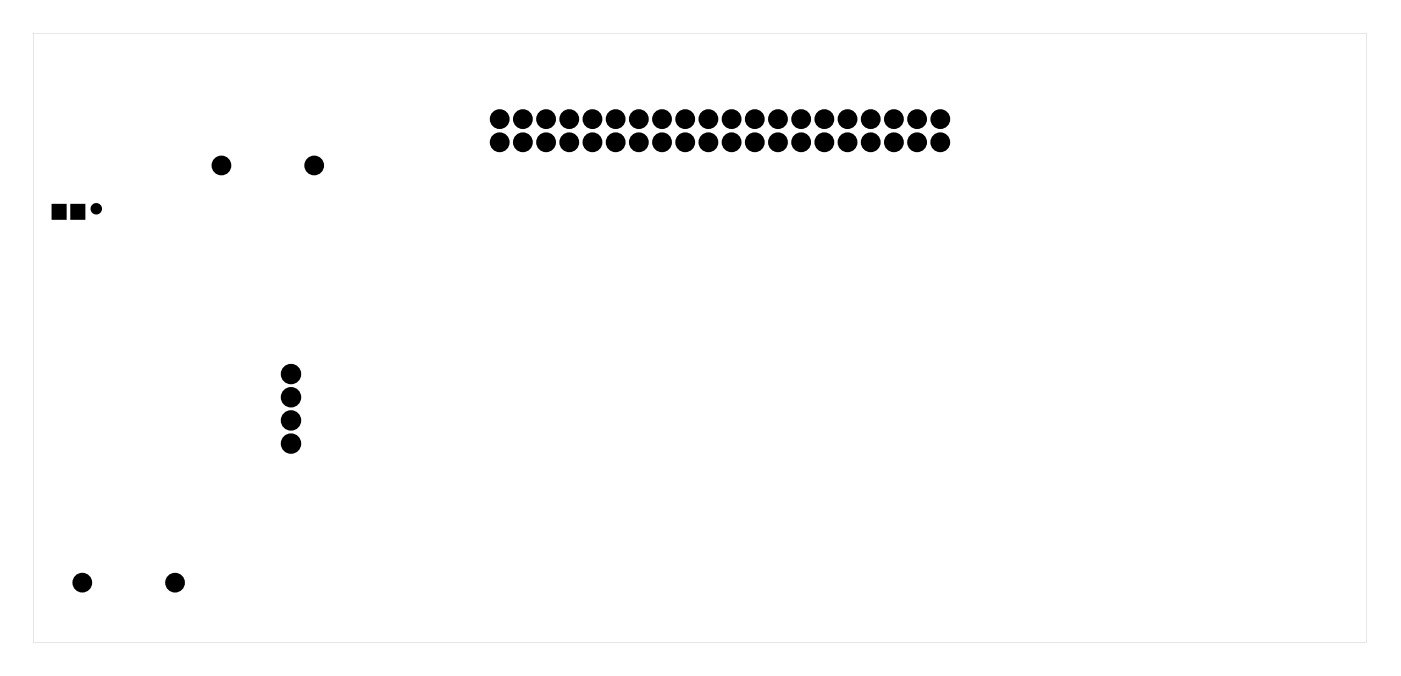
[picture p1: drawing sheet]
<svg xmlns="http://www.w3.org/2000/svg" width="153mm" height="74mm" viewBox="0 0 153 74" stroke-linecap="round" stroke-linejoin="round" font-family="sans-serif">
<g fill="#000">
<path d="M5.8 22.5h1.4v1.5h-1.4zM7.8 22.5h1.4v1.5h-1.4z"/>
<path d="M3.6 3.6h146.1v66.8h-146.1zM3.6 3.6v66.8h146.1v-66.8z"/>
</g>
<g fill="#000">
<circle cx="24.3" cy="18.1" r=".7"/>
<circle cx="34.4" cy="18.1" r=".7"/>
<circle cx="54.7" cy="13.1" r=".74"/>
<circle cx="54.7" cy="15.6" r=".74"/>
<circle cx="57.3" cy="13.1" r=".74"/>
<circle cx="57.3" cy="15.6" r=".74"/>
<circle cx="59.8" cy="13.1" r=".74"/>
<circle cx="59.8" cy="15.6" r=".74"/>
<circle cx="62.4" cy="13.1" r=".74"/>
<circle cx="62.4" cy="15.6" r=".74"/>
<circle cx="64.9" cy="13.1" r=".74"/>
<circle cx="64.9" cy="15.6" r=".74"/>
<circle cx="67.4" cy="13.1" r=".74"/>
<circle cx="67.4" cy="15.6" r=".74"/>
<circle cx="70" cy="13.1" r=".74"/>
<circle cx="70" cy="15.6" r=".74"/>
<circle cx="72.5" cy="13.1" r=".74"/>
<circle cx="72.5" cy="15.6" r=".74"/>
<circle cx="75.1" cy="13.1" r=".74"/>
<circle cx="75.1" cy="15.6" r=".74"/>
<circle cx="77.6" cy="13.1" r=".74"/>
<circle cx="77.6" cy="15.6" r=".74"/>
<circle cx="80.1" cy="13.1" r=".74"/>
<circle cx="80.1" cy="15.6" r=".74"/>
<circle cx="82.7" cy="13.1" r=".74"/>
<circle cx="82.7" cy="15.6" r=".74"/>
<circle cx="85.2" cy="13.1" r=".74"/>
<circle cx="85.2" cy="15.6" r=".74"/>
<circle cx="87.8" cy="13.1" r=".74"/>
<circle cx="87.8" cy="15.6" r=".74"/>
<circle cx="90.3" cy="13.1" r=".74"/>
<circle cx="90.3" cy="15.6" r=".74"/>
<circle cx="92.8" cy="13.1" r=".74"/>
<circle cx="92.8" cy="15.6" r=".74"/>
<circle cx="95.4" cy="13.1" r=".74"/>
<circle cx="95.4" cy="15.6" r=".74"/>
<circle cx="97.9" cy="13.1" r=".74"/>
<circle cx="97.9" cy="15.6" r=".74"/>
<circle cx="100.5" cy="13.1" r=".74"/>
<circle cx="100.5" cy="15.6" r=".74"/>
<circle cx="103" cy="13.1" r=".74"/>
<circle cx="103" cy="15.6" r=".74"/>
<circle cx="10.5" cy="22.9" r=".35"/>
<circle cx="31.9" cy="46.1" r=".74"/>
<circle cx="31.9" cy="43.5" r=".74"/>
<circle cx="31.9" cy="41" r=".74"/>
<circle cx="31.9" cy="48.6" r=".74"/>
<circle cx="9" cy="63.9" r=".7"/>
<circle cx="19.2" cy="63.9" r=".7"/>
</g>
<g fill="none" stroke="#000" stroke-width=".69" stroke-linecap="butt">
<circle cx="54.7" cy="15.6" r=".74"/>
<circle cx="54.7" cy="13.1" r=".74"/>
<circle cx="57.3" cy="15.6" r=".74"/>
<circle cx="57.3" cy="13.1" r=".74"/>
<circle cx="59.8" cy="15.6" r=".74"/>
<circle cx="59.8" cy="13.1" r=".74"/>
<circle cx="62.4" cy="15.6" r=".74"/>
<circle cx="62.4" cy="13.1" r=".74"/>
<circle cx="64.9" cy="15.6" r=".74"/>
<circle cx="64.9" cy="13.1" r=".74"/>
<circle cx="67.4" cy="15.6" r=".74"/>
<circle cx="67.4" cy="13.1" r=".74"/>
<circle cx="70" cy="15.6" r=".74"/>
<circle cx="70" cy="13.1" r=".74"/>
<circle cx="72.5" cy="15.6" r=".74"/>
<circle cx="72.5" cy="13.1" r=".74"/>
<circle cx="75.1" cy="15.6" r=".74"/>
<circle cx="75.1" cy="13.1" r=".74"/>
<circle cx="77.6" cy="15.6" r=".74"/>
<circle cx="77.6" cy="13.1" r=".74"/>
<circle cx="80.1" cy="15.6" r=".74"/>
<circle cx="80.1" cy="13.1" r=".74"/>
<circle cx="82.7" cy="15.6" r=".74"/>
<circle cx="82.7" cy="13.1" r=".74"/>
<circle cx="85.2" cy="15.6" r=".74"/>
<circle cx="85.2" cy="13.1" r=".74"/>
<circle cx="87.8" cy="15.6" r=".74"/>
<circle cx="87.8" cy="13.1" r=".74"/>
<circle cx="90.3" cy="15.6" r=".74"/>
<circle cx="90.3" cy="13.1" r=".74"/>
<circle cx="92.8" cy="15.6" r=".74"/>
<circle cx="92.8" cy="13.1" r=".74"/>
<circle cx="95.4" cy="15.6" r=".74"/>
<circle cx="95.4" cy="13.1" r=".74"/>
<circle cx="97.9" cy="15.6" r=".74"/>
<circle cx="97.9" cy="13.1" r=".74"/>
<circle cx="100.5" cy="15.6" r=".74"/>
<circle cx="100.5" cy="13.1" r=".74"/>
<circle cx="103" cy="15.6" r=".74"/>
<circle cx="103" cy="13.1" r=".74"/>
</g>
<g fill="none" stroke="#000" stroke-width=".76" stroke-linecap="butt">
<circle cx="24.3" cy="18.1" r=".7"/>
<circle cx="34.4" cy="18.1" r=".7"/>
<circle cx="31.9" cy="41" r=".74"/>
<circle cx="31.9" cy="43.5" r=".74"/>
<circle cx="31.9" cy="48.6" r=".74"/>
<circle cx="31.9" cy="46.1" r=".74"/>
<circle cx="9" cy="63.9" r=".7"/>
<circle cx="19.2" cy="63.9" r=".7"/>
</g>
<path d="M5.8 22.5h1.4v1.5h-1.4zM7.8 22.5h1.4v1.5h-1.4z" fill="none" stroke="#000" stroke-width=".25"/>
<circle cx="10.5" cy="22.9" r=".35" fill="none" stroke="#000" stroke-width=".55"/>
</svg>
